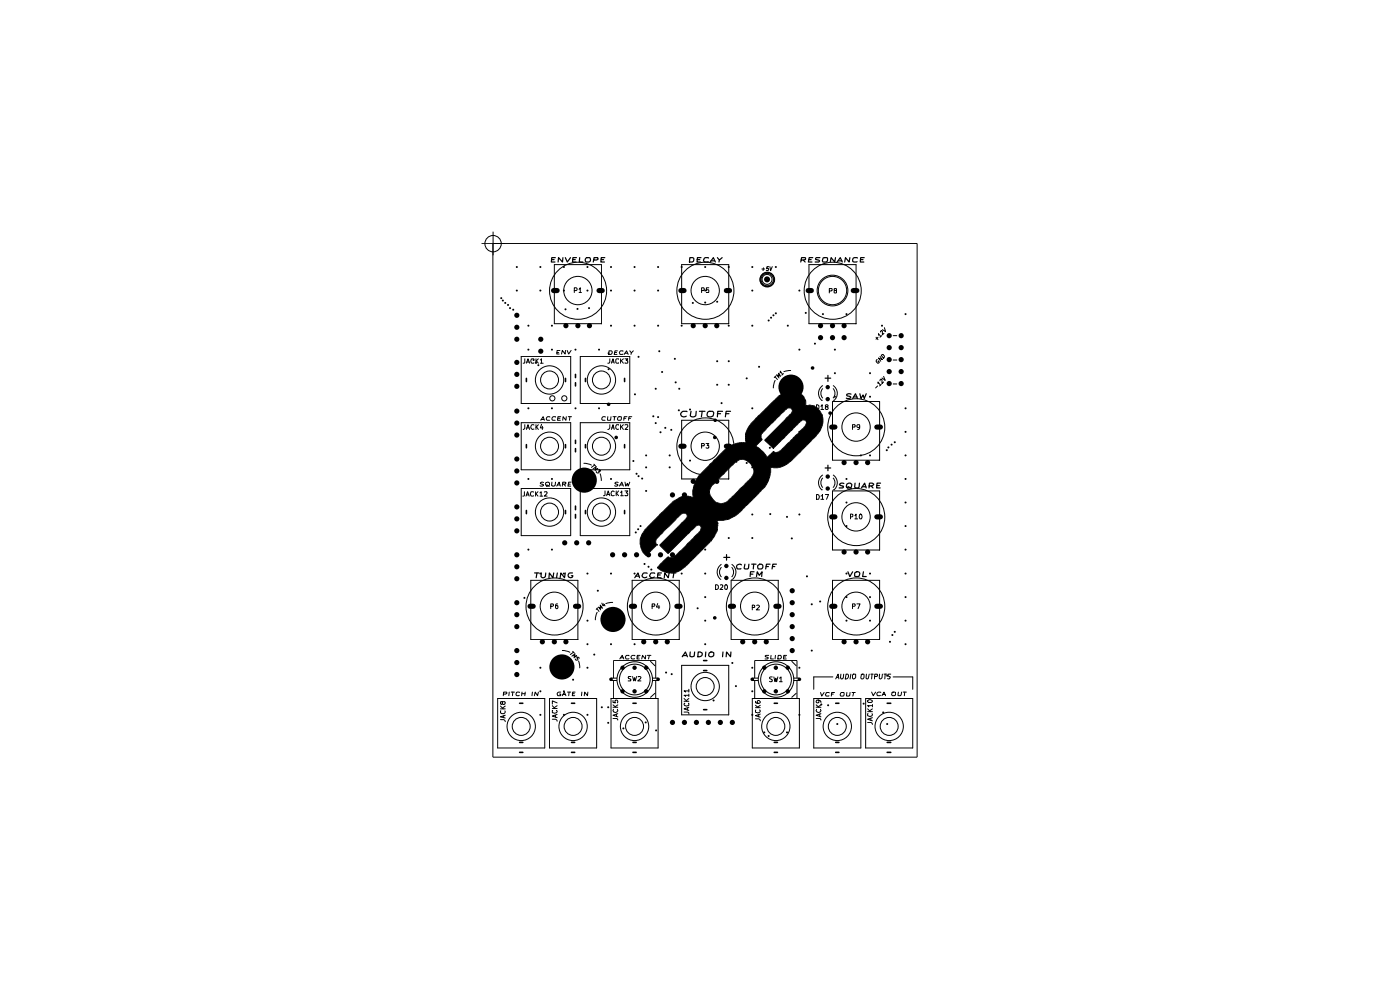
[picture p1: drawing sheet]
<svg xmlns="http://www.w3.org/2000/svg" width="297mm" height="210mm" viewBox="0 0 297 210" stroke-linecap="round" stroke-linejoin="round" font-family="sans-serif">
<g fill="none" stroke="#000" stroke-width=".21">
<path d="M102.1 51.7h5M104.6 49.1v111.5h90v-109h-90M117.6 56.1h10v12.6h-10zM144.6 56.1h10v12.6h-10zM161.6 57.1h.6M162 56.8l-.1 .6M163.1 56.6h-.4l-.1 .4 .4-.1 .1 .3-.2 .2-.3-.1M163.3 56.6l.2 .8 .3-.8M171.6 56.1h10v12.6h-10zM110.6 75.6h10.5v10h-10.5zM111.3 76.1v.9h-.3M111.7 77l.3-.9 .3 .9"/>
<path d="M111.8 76.8h.5M113.3 76.2h-.6l-.1 .3 .1 .5h.6M113.7 76.1v.9M113.8 76.5l.4 .5M114.2 76.1l-.5 .5M114.6 76.4l.3-.3v.9M114.6 77h.6M118.1 74.8h.4M118.8 74.3h-.6l-.1 .8h.5M120 74.3l-.1 .8-.6-.8-.2 .8M120.3 74.3l.3 .8 .6-.8M121.8 61.6h.5l.1-.4-.1-.2h-.5v1.1"/>
<path d="M122.8 61.4l.3-.4v1.1M122.8 62.1h.6M123.1 75.6h10.5v10h-10.5zM129.2 74.4h.5a.45 .45 0 0 1-.1 .8h-.5zM129.4 76.1v.7l-.2 .2h-.3M129.7 77l.3-.9 .3 .9M129.8 76.8h.4M130.4 74.8h.4M131 74.4h-.5l-.2 .8h.6M131.2 76.2l-.4-.1-.2 .2v.6l.2 .1h.4M131.7 76.1v.9M131.8 76.5l.4 .5"/>
<path d="M132.2 74.5l-.5-.1-.3 .4 .2 .4 .6-.1M132.2 76.1l-.5 .5M132.4 75.2l.5-.8 .4 .8M132.6 76.1h.6l-.4 .4h.4v.5h-.6M132.6 74.9h.6M133.6 74.4l.3 .4 .5-.4M133.9 74.8v.4M148.8 61.6l.5-.1 .1-.2-.1-.3h-.5v1.1M150.4 61h-.5v.5h.5l-.1 .6-.4-.1M164.4 79.9l.5 .6M164.6 79.8l-.3 .3M165.5 79.1v-.4l.5 .7"/>
<path d="M165.6 79.8l-.4-.6 .1 .6-.5-.3 .5 .7M166.2 79.2l-.3 .4M167.7 78.6l-1.4 .2M175.9 61.7l.6-.1v-.3l-.6-.1v.9M177.1 61.6l-.1-.1v-.2l.4-.1 .1 .3-.5 .2v.4h.5v-.4l-.2-.1M185.8 71.5l.5 .5M186.1 76.3l-.3 .3 .4 .4h.3l-.2-.5v.2M186.3 71.5l-.5 .5M186.3 71.1v-.3l.6 .6M186.7 75.6l.5 .7-.9-.4 .6 .7M186.8 70.4l.2-.3 .2 .2v.7l.3-.3M186.9 75.4l.5-.2a.52 .52 0 0 1 0 .8z"/>
<path d="M187 71.2l-.3 .3M187.4 79.8l.4 .9-.7-.5M187.6 69.5l.3 .9-.7-.5M189.5 71.2h.7M189.5 76.4h.7M110.6 89.7h10.5v9.9h-10.5zM111.3 90.1v.8l-.3 .2M111.7 91.1l.3-1 .3 1M111.8 90.8h.5M113.3 90.2a.5 .5 0 0 0-.6 .1 .5 .5 0 0 0 0 .6l.2 .2 .4-.1M113.7 90.1v1M113.8 90.5l.4 .6"/>
<path d="M114.2 90.1l-.5 .6M114.7 89.2l.5-.8 .3 .8M114.8 89h.6M114.9 90l-.3 .8h.6M115.1 90.4v.7M116.7 88.5l-.5-.1a.45 .45 0 0 0-.1 .8h.5M117.9 88.5l-.6-.1a.45 .45 0 0 0 0 .8h.5M118.4 88.7h.4M119 88.4h-.6l-.1 .8h.6M120.1 88.4v.8l-.6-.8-.1 .8M120.6 88.4h.6M120.9 88.4l-.1 .8"/>
<path d="M123.1 89.7h10.5v9.9h-10.5zM123.9 98.3l1.6 .4M125.8 99.5l.7-.5-.3 .6 .6-.2-.6 .4M126 98.5l.3 .3M126.2 98.6l-.7 .5M127.1 99.6l.3 .3h-.4l.1 .3-.4 .1-.2-.3M128.4 88.5l-.5-.1a.45 .45 0 0 0-.1 .8h.6M128.9 88.4v.8h.6l.1-.8M129.4 90.1v.7l-.5 .3M129.7 91.1l.3-1 .3 1M129.8 90.8h.4M130 88.4h.7"/>
<path d="M130.4 88.4l-.1 .8M131.1 88.5h.7l-.1 .7-.6-.1-.1-.2zM131.2 90.2l-.4-.1-.2 .2v.5l.4 .3 .2-.1M131.7 90.1v1M131.8 90.5l.4 .6M132.2 90.1l-.5 .6M132.3 88.7h.5M132.6 90.2h.6v.3l-.6 .6h.6M133 88.4h-.6l-.1 .8M133.3 88.7h.5M134 88.4h-.6l-.1 .8M144.6 89.2h10v12.4h-10z"/>
<path d="M148.8 94.6h.5l.1-.4-.1-.1h-.5v1M149.8 94.1h.6l-.4 .4 .4 .1v.4h-.6M154 95.2h.1M154 95.2l-5.7 5.6a5.9 5.9 0 0 0-1.2 4.8M154.9 94.7l-.9 .5M154.9 94.7h5.4M156.2 97.9h.1M156.2 97.9l-4.6 4.5a2.33 2.33 0 0 0-.9 2.8 2.8 2.8 0 0 0 2.5 1.6h.1a3.3 3.3 0 0 0 2.1-1.5l2.8-2.8a4 4 0 0 0 1.7-2.8l-.1-.3M158.2 93.7h.1M158.2 93.7l.1 .2M158.3 93.9h.1M158.3 93.9a5.3 5.3 0 0 0-3.4 .8"/>
<path d="M158.6 97.8h.1M158.6 97.8l.7 .7 .5 .9M158.6 97.8a1.94 1.94 0 0 0-2.4 .1M159.8 99.4h.1M160.3 94.7a5.5 5.5 0 0 1 2.4 2.3M161.5 93h.1M161.5 93l.2 .2-1.4 1.5M161.7 91.9h.1M162.7 97h.1M163.1 94.2h.1M163.1 94.2l.9 .9M163.5 99.1h.1"/>
<path d="M163.5 99.1a6.8 6.8 0 0 1-1.4 4.4l-5.2 5.2a5.9 5.9 0 0 1-4.8 1.6v.1M164 95.8h.1M164 95.1h.1M164.1 95.8h.1M164.1 95.1h.1M164.1 95.8l-1.4 1.2M164.4 80.7l-.3 1.6M166.8 86.8h.1M167.2 83h.1M167.2 83h1.5M167.2 83l-2.1 1.1-4.5 4.5a8.3 8.3 0 0 0-2.4 3.4v1.7M167.9 97.7h.1"/>
<path d="M167.9 87.6h.1M167.9 97.7a4.5 4.5 0 0 1-4.4 1.4M167.9 87.6l-5.7 5.8 .9 .8M167.9 87.6l.2-.6a.83 .83 0 0 0-1.2-.3l-5.4 5.3v1M168.1 82.9h.1M168.7 83h.1M168.7 83l.5 .1a2.49 2.49 0 0 1 1.4 1.2 2.34 2.34 0 0 1 .3 1.8M170 89.2h.1M170.5 89.1h.1M170.9 86h.1M170.9 86.1h.1M170.9 90.2h.1"/>
<path d="M170.9 86.1l.7-.2 1 .2M170.9 90.2l-.5 .6-4.8 4.8a1.04 1.04 0 0 1-1.5 .2M171 90h.1M171 89.4h.1M171 89.4l.1 .3-.2 .5M171 89.4a.93 .93 0 0 0-1.5 .3l-5.4 5.4M172.6 86.1h.1M172.6 86.1a3.8 3.8 0 0 1 1.8 2M173.2 85.8l.5 .3v.5l-.3 .3h-.2zM174.2 86.2l.2-.4v1.1M174.2 86.9h.5M174.3 84.9h.2"/>
<path d="M174.4 88.1h.1M174.4 88.1a4.9 4.9 0 0 1-2.1 5.1l-4.4 4.5M174.6 82.4a1.5 1.5 0 0 0 0 2.1M174.6 81.8a1.99 1.99 0 0 0-.2 3.2M175.3 86.3l-.2-.2 .2-.3 .4 .2-.1 .3h-.3l-.2 .2 .2 .4 .4-.2-.2-.4M176.6 85.2h10v12.4h-10zM176.7 84.9h.2M176.7 81.8a1.99 1.99 0 0 1 .2 3.2M176.7 82.4a1.5 1.5 0 0 1 0 2.1M180.8 90.6h.6v-.5h-.6v1M182.4 90.5l-.1 .2h-.4l-.1-.4 .1-.2 .5 .1v.6l-.5 .3M186.2 81.9l-.4 .4"/>
<path d="M186.3 81.4v-.4l.5 .7M186.7 80.8l.2-.4 .2 .1v.9l.3-.4M186.9 81.5l-.3 .4M189.5 81.4h.7M110.6 103.6h10.5v10h-10.5zM111.2 104.3v.9h-.3M111.6 105.2l.3-.9 .4 .9M111.7 105h.5M113.2 104.4l-.4-.1-.3 .4 .1 .5h.6M113.6 104.3v.9M113.7 104.7l.4 .5M114.1 104.3l-.5 .5"/>
<path d="M114.6 104.6l.2-.3v.9M114.6 105.2h.5M115.3 102.4l-.4-.1-.3 .1 .6 .4v.2h-.6M115.5 104.4l.5-.1 .1 .2-.6 .7h.6M115.8 102.4a.45 .45 0 0 1 .6 0 .45 .45 0 0 1 .1 .6l-.3 .1a.47 .47 0 0 1-.4-.2 .47 .47 0 0 1 0-.5zM116 102.9l.6 .2M117.1 102.3l-.1 .7 .3 .1 .5-.1 .1-.7M118.1 103.1l.5-.8 .3 .8M118.3 102.9h.5M119.4 102.7h.6l.1-.3-.7-.1-.1 .8M119.6 102.7l.4 .4M120.6 102.7h.4"/>
<path d="M121.2 102.3h-.6l-.1 .8h.6M123.1 103.6h10.5v10h-10.5zM127.3 100.5l.3 1.5M128.4 104.1v1l-.4 .1M128.7 105.2l.3-1.1 .4 1.1M128.8 104.9h.5M130.3 104.3l-.3-.2a.57 .57 0 0 0-.4 .5 .57 .57 0 0 0 .3 .6l.4-.1M130.7 104.1v1.1M130.8 104.6l.4 .6M131.1 102.4l-.4-.1-.2 .1v.2l.6 .2v.2h-.7M131.2 104.1l-.5 .6M131.4 103.1l.5-.8 .3 .8"/>
<path d="M131.6 102.9h.6M131.7 104.5l.2-.4v1.1M131.7 105.2h.5M132.6 102.3l.2 .8 .3-.6 .2 .6 .3-.8M132.6 104.1h.6l-.4 .5 .4 .1-.1 .5-.5-.1M139.3 115.5h.1M139.3 115.5l.1 .1M139.4 115.6h.1M139.8 109.4h.1M139.8 109.4l-2.6 2.5a3.9 3.9 0 0 0-.1 6l2.3-2.3M145.5 110h.1M145.5 110l-5.5 5.7 1.7 1.7 6-5.8a.63 .63 0 0 1 1 .2l.1 .3-.2 .5-4.1 4.2-1.2 1.1-.6 .4h-.7l-.3-.2-2.3 2.3"/>
<path d="M145.5 110a.63 .63 0 0 0 0-1.1h-.7l-.5 .3-5 5.1a1.05 1.05 0 0 0 0 1.2M147 104.3h.1M147 104.3h3.5M147.1 105.6h.1M147.1 105.5h.1M147.1 105.6a3.4 3.4 0 0 0-3.9 .6l-.4 .1-3 3.1M148.7 112.3h.1M150.9 114.7h.1M150.9 114.7l-5.4 5.4a4.1 4.1 0 0 1-6.1 .3M152.1 110.4h.1M152.1 110.4v.1a4.4 4.4 0 0 1-.9 3.7l-.3 .5M153.1 119.7a1.93 1.93 0 0 0-.1 3.2"/>
<path d="M155.2 119.7a1.89 1.89 0 0 1 0 3.2M173.2 104.9a.59 .59 0 0 1 .6 .4 .59 .59 0 0 1-.2 .6h-.4zM174.2 105.2l.3-.3v1M174.2 105.9h.5M174.3 103.9h.2M174.6 101.4a1.5 1.5 0 0 0 0 2M174.6 100.7a1.99 1.99 0 0 0-.2 3.3M175.1 104.9h.7l-.5 1M176.6 104.1h10v12.6h-10zM176.7 103.9h.2M176.7 100.7a1.99 1.99 0 0 1 .2 3.3M176.7 101.4a1.5 1.5 0 0 1 0 2"/>
<path d="M180.4 109.6h.4l.1-.1v-.4l-.5-.1v1.1M181.4 109.4l.2-.4v1.1M181.4 110.1h.5M182.4 109.1l.1-.1a.53 .53 0 0 1 .4 .6 .53 .53 0 0 1-.4 .5l-.2-.4zM112.6 123.1h10v12.5h-10zM116.8 128.6h.5l.1-.2-.1-.3h-.5v1M118.3 128.1h-.3l-.1 .3v.5l.3 .2 .2-.2v-.4l-.4-.1-.1 .2M119.3 138l1.6 .4M121.3 139.2l.7-.5-.3 .5 .6-.1-.6 .4M121.5 138.2l.3 .3M121.7 138.3l-.7 .6M122.9 139.6l-.3-.2-.3 .1 .3 .2v.3h-.2h-.2l-.2-.2"/>
<path d="M126.7 129.1l.4 .6M126.7 129.9l-.4 1.6M126.7 128.9l-.2 .4M127.7 127.9l.2 .6 .4-.3M127.8 129l-.5-.6 .2 .6-.5-.2 .4 .6M128 128.1l.4 .4M130 127.8l-1.5 .2M131.5 139.8l.5-.8 .3 .8M131.7 139.5h.5M133.4 139.1l-.5-.1-.2 .4 .1 .4 .6-.1M134.1 123.1h10v12.5h-10zM134.7 139.1l-.5-.1-.3 .4 .2 .4 .5-.1"/>
<path d="M135.1 139.4h.4M135.8 139h-.6l-.1 .8h.5M137 139l-.1 .8-.6-.8-.2 .8M137.3 139h.8M137.7 139l-.1 .8M138.3 128.6h.5l.1-.2v-.3h-.6v1M139.4 120.4h.1M139.5 120.5h.1M139.5 128l-.2 .8h.7M139.8 128.4v.7M151.8 124l.6 .3v.5l-.3 .2h-.3zM152.8 124.1h.5v.4l-.6 .5h.6"/>
<path d="M153.1 120.3a1.5 1.5 0 0 0 0 2.1M153.8 124.2l.2-.2a.55 .55 0 0 1 .4 .5 .55 .55 0 0 1-.4 .5l-.2-.1zM155.1 123.1h10v12.5h-10zM155.2 120.3a1.5 1.5 0 0 1 0 2.1M159.6 128.9h.4l.1-.5h-.5v1M160.5 128.4a.35 .35 0 0 1 .4 0 .35 .35 0 0 1 .2 .3l-.7 .7h.7M163.1 139h-.6l-.2 .2 .7 .3-.2 .3h-.5M163.6 139l-.1 .8h.6M164.5 139l-.1 .8M165.1 139l.6 .1 .1 .3-.2 .3-.6 .1zM166.3 139.4h.4M166.9 139h-.6l-.1 .8h.6"/>
<path d="M176.6 123.1h10v12.5h-10zM180.8 128.6h.5l.1-.2v-.3h-.6v1M181.8 128.1h.7l-.5 1M105.6 148.2h10v10.5h-10zM106.2 152.7h.6l.4 .4M106.2 150.4h1M106.2 149.8l.6 .6M106.3 150.8l-.1 .4 .2 .2h.5l.3-.4-.1-.2M106.6 149l.1-.2h.4l.1 .2-.1 .3-.3 .1-.3-.6-.3 .1v.4l.1 .1 .3-.2M106.8 147.2h.5l.2-.3-.7-.1v.8M106.8 151.8v.4M107.2 151.7l-1 .4 1 .2"/>
<path d="M107.2 149.8l-.6 .4M108 146.8l-.1 .8M108.5 146.8h.6M108.8 146.8l-.1 .8M110.2 146.9l-.5-.1-.2 .3 .1 .5 .5-.1M110.7 146.8v.8M110.7 147.1h.7M111.4 146.8l-.1 .8M112.9 146.8v.8M114.2 146.8l-.2 .8-.5-.8-.1 .8M116.6 148.2h10v10.5h-10zM117.2 152.6h.7l.3 .4"/>
<path d="M117.2 150.3h1M117.2 149.7l.5 .6M117.3 150.7l-.1 .4a.52 .52 0 0 0 .6 .2 .52 .52 0 0 0 .3-.6h-.1M117.9 151.7v.4M118.2 151.6l-1 .3 1 .3M118.2 149.1l-1-.4v.6M118.2 149.7l-.6 .4M119 146.8h-.5l-.3 .3 .2 .5h.5l.1-.4h-.3M119.3 147.6l.4-.8 .4 .8M119.4 147.3h.6M120.4 146.8h.7M120.7 146.8l-.1 .8"/>
<path d="M121.4 147.1h.4M122 146.8h-.5l-.1 .8h.5M122.7 140.2l.3 1.5M123.4 146.8v.8M124.7 146.8l-.1 .8-.6-.8-.1 .8M129.6 148.2h10v10.5h-10zM130 152.4h.9l.2 .3M130 148.6v.4l.6 .1-.1-.5 .4-.1 .2 .3-.1 .3M130 150h1.1M130 149.5l.6 .5M130.1 150.4a.47 .47 0 0 0 .5 .7 .47 .47 0 0 0 .4-.7M130.1 143.8v-3.7h9v3.7"/>
<path d="M130.1 144.4v3.8M130.8 151.5v.5M130.9 143.8h-1.3v.6h1.3M131.1 151.4l-1.1 .3 1.1 .4M131.1 149.5l-.6 .4M133.9 143.5h-.6v.4l.5 .1 .1 .3-.1 .1h-.5M134.2 143.5l.2 .9 .2-.6 .2 .6 .2-.9M135.4 143.6l.4-.1 .2 .3-.7 .6h.7M138 140.3l.9 .9M138.3 143.8h1.3v.6h-1.3M138.9 147.1l-.9 .8M139.1 144.4v3.8"/>
<path d="M144.6 141.1h10v10.5h-10zM145.1 151h.8l.2 .2v.3M145.1 148.8h1M145.1 148.2l.6 .6M145.3 149.2l-.2 .1a.61 .61 0 0 0 1 .3l-.1-.4M145.9 150.2v.4M146.1 150l-1 .4 1 .3M146.1 147.5h-1l.4 .2M146.1 146.6h-1l.4 .2M146.1 148.2l-.5 .4M146.1 146.2v.6M146.1 147.2v.5"/>
<path d="M159.6 148.2h10v10.5h-10zM160.1 143.8v-3.7h9v3.7M160.1 144.4v3.8M160.3 152.5h.6l.4 .4M160.3 148.8v.2l.2 .2h.6l.2-.4-.3-.2-.4 .2 .1 .4h.2M160.3 150.1h1M160.3 149.6l.6 .5M160.4 150.6l-.1 .4a.52 .52 0 0 0 .6 .2 .52 .52 0 0 0 .3-.6h-.1M160.9 143.8h-1.3v.6h1.3M160.9 151.6v.5M161.3 151.5l-1 .3 1 .3M161.3 149.6l-.6 .4"/>
<path d="M163.8 143.6h-.4l-.2 .2 .2 .2 .4 .2v.3h-.6M164.2 143.6l.2 1 .2-.8 .2 .8 .2-1M165.4 143.8l.3-.2v1M165.4 144.6h.5M168 140.3l.9 .9M168.3 143.8h1.3v.6h-1.3M168.9 147.1l-.9 .8M169.1 144.4v3.8M172.6 148.2h10v10.5h-10zM173.1 152.4h.9l.2 .3M173.1 150h1.1M173.1 149.5l.6 .5"/>
<path d="M173.2 150.4a.47 .47 0 0 0 .4 .7 .47 .47 0 0 0 .5-.7M173.6 148.5l.1 .1v.4l-.4 .1-.2-.2 .2-.4 .8 .2 .1 .3M173.9 151.5v.5M174.1 146.9l.2 .8 .5-.8M174.2 151.4l-1.1 .3 1.1 .4M174.2 149.5l-.6 .4M175.9 147l-.5-.1-.3 .4 .2 .4 .5-.1M176.4 147.2h.4M176.7 143.6h-4.1v2.6M177 146.9h-.6v.8M177.3 144l.5-1 .2 1M177.5 143.7h.4"/>
<path d="M178.4 143l-.1 .8 .2 .2 .4-.2 .1-.8M178.5 146.9l.6 .1-.2 .7-.6-.1-.1-.2zM179.5 143l.4 .1a.6 .6 0 0 1 0 .6 .6 .6 0 0 1-.6 .3zM179.7 146.9v.8l.6-.1v-.7M180.5 143l-.2 1M180.8 146.9h.6M180.9 143.1h.6v.6l-.3 .3-.4-.2zM181.1 146.9l-.2 .8M182.7 143.1h.6v.6l-.3 .3-.4-.2zM183.6 148.2h10v10.5h-10zM183.8 143l-.1 .8 .2 .2 .3-.2 .2-.8M184.1 153.2h.6l.4 .5"/>
<path d="M184.1 148.6l.6-.2 .4 .4-.3 .2h-.6zM184.1 151h1M184.1 150.4l.6 .6M184.1 151.4v.4a.52 .52 0 0 0 .6 .2 .52 .52 0 0 0 .3-.6M184.7 143h.5M184.7 152.4v.4M184.9 146.8l.3 .8 .6-.8M185 143l-.1 1M185.1 152.2l-1 .4 1 .3M185.1 149.7h-1l.2 .2M185.1 150.4l-.6 .4M185.1 149.4v.5"/>
<path d="M185.6 143.5l.5-.1v-.4h-.5l-.1 1M186.6 143l-.1 .8 .2 .2 .4-.2 .1-.8M186.9 146.9l-.6-.1-.3 .3 .2 .5 .6-.1M187.1 147.6l.4-.8 .4 .8M187.2 147.3h.6M187.5 143h.6M187.8 143l-.1 1M189 143l-.6 .1v.3l.4 .1 .1 .2-.3 .3-.3-.1M189.2 146.9h.8l-.1 .6-.6 .1-.2-.3zM189.5 143.6h4.1v2.6M190.6 146.8v.8h.4l.2-.2 .1-.6M191.6 146.8h.7"/>
<path d="M191.9 146.8v.8"/>
<circle cx="104.6" cy="51.7" r="1.74"/>
<circle cx="162.7" cy="59.3" r="1.06"/>
<circle cx="162.8" cy="59.3" r="1.57"/>
<circle cx="162.8" cy="59.3" r="1.48"/>
<circle cx="162.8" cy="59.3" r="1.31"/>
<circle cx="122.6" cy="61.6" r="3"/>
<circle cx="122.6" cy="61.7" r="6.1"/>
<circle cx="149.6" cy="61.6" r="3"/>
<circle cx="149.6" cy="61.7" r="6.1"/>
<circle cx="176.6" cy="61.6" r="3.3"/>
<circle cx="176.6" cy="61.6" r="3"/>
<circle cx="176.7" cy="61.7" r="6.1"/>
<circle cx="116.6" cy="80.6" r="3"/>
<circle cx="116.6" cy="94.7" r="3"/>
<circle cx="116.6" cy="94.7" r="1.91"/>
<circle cx="116.6" cy="80.6" r="1.91"/>
<circle cx="117.2" cy="84.5" r=".55"/>
<circle cx="119.7" cy="84.5" r=".55"/>
<circle cx="127.6" cy="80.6" r="3"/>
<circle cx="127.6" cy="94.7" r="3"/>
<circle cx="127.6" cy="94.7" r="1.91"/>
<circle cx="127.6" cy="80.6" r="1.91"/>
<circle cx="149.6" cy="94.7" r="3"/>
<circle cx="149.6" cy="94.7" r="6.1"/>
<circle cx="181.6" cy="90.6" r="3"/>
<circle cx="181.6" cy="90.6" r="6.1"/>
<circle cx="116.6" cy="108.6" r="3"/>
<circle cx="116.6" cy="108.6" r="1.91"/>
<circle cx="127.6" cy="108.6" r="3"/>
<circle cx="127.6" cy="108.6" r="1.91"/>
<circle cx="181.6" cy="109.6" r="3"/>
<circle cx="181.6" cy="109.7" r="6.1"/>
<circle cx="117.6" cy="128.6" r="3"/>
<circle cx="117.6" cy="128.6" r="6.1"/>
<circle cx="139.1" cy="128.6" r="3"/>
<circle cx="139.1" cy="128.6" r="6.1"/>
<circle cx="160.1" cy="128.6" r="3"/>
<circle cx="160.1" cy="128.6" r="6.1"/>
<circle cx="181.6" cy="128.6" r="3"/>
<circle cx="181.6" cy="128.6" r="6.1"/>
<circle cx="110.6" cy="154.1" r="3"/>
<circle cx="110.6" cy="154.1" r="1.91"/>
<circle cx="121.6" cy="154.1" r="3"/>
<circle cx="121.6" cy="154.1" r="1.91"/>
<circle cx="134.6" cy="154.1" r="3"/>
<circle cx="134.6" cy="154.1" r="1.91"/>
<circle cx="134.7" cy="144.1" r="3.8"/>
<circle cx="134.7" cy="144.1" r="3.3"/>
<circle cx="149.6" cy="145.6" r="3"/>
<circle cx="149.6" cy="145.6" r="1.91"/>
<circle cx="164.6" cy="154.1" r="3"/>
<circle cx="164.6" cy="154.1" r="1.91"/>
<circle cx="164.6" cy="144.1" r="3.8"/>
<circle cx="164.6" cy="144.1" r="3.3"/>
<circle cx="177.6" cy="154.1" r="3"/>
<circle cx="177.6" cy="154.1" r="1.91"/>
<circle cx="188.6" cy="154.1" r="3"/>
<circle cx="188.6" cy="154.1" r="1.91"/>
</g>
<g fill="none" stroke="#000" stroke-width=".25">
<path d="M117 55.1h.6M117.8 54.6h-.8v1h.7M119.4 54.6l-.1 1-.8-1-.1 1M119.9 54.6l.5 1 .6-1M121.5 55.1h.5M122.3 54.6h-.8v1h.7M123 54.6l-.1 1h.8M124.3 54.7l.8-.1a.57 .57 0 0 1-.2 1l-.7-.1v-.5zM125.9 55.2l.9-.1 .1-.3-.1-.2h-.8l-.1 1M127.5 55.1h.6M128.3 54.6h-.8v1h.7M146.3 54.6h.6l.3 .2-.2 .7-.7 .1z"/>
<path d="M147.9 55.1h.6M148.7 54.6h-.7l-.1 1h.7M150.3 54.7l-.7-.1-.4 .6 .3 .4 .7-.1M150.7 55.6l.6-1 .5 1M150.8 55.3h.8M152.2 54.6l.4 .6 .6-.6M152.6 55.2l-.1 .4M170 55.2l.8-.1 .1-.4-.9-.1-.1 1M170.4 55.2l.4 .4M171.6 55.1h.5M172.4 54.6h-.7l-.2 1h.8M173.9 54.6h-.7l-.2 .4 .7 .2 .2 .2-.2 .2h-.8"/>
<path d="M174.6 54.7h1v.6l-.3 .3h-.7l-.1-.3zM177.2 54.6l-.1 1-.8-1-.2 1M177.6 55.6l.7-1 .4 1M177.8 55.3h.8M180.3 54.6l-.2 1-.7-1-.2 1M181.9 54.7l-.7-.1-.3 .5v.3l.2 .2 .7-.1M182.6 55.1h.5M183.3 54.6h-.7l-.1 1h.8M175.6 79.6v1.3M145.8 87.3l-.9-.1-.3 .2a.63 .63 0 0 0 0 1 .63 .63 0 0 0 1-.1M146.6 87.2l-.2 1a.78 .78 0 0 0 1.2 0l.1-1M148.4 87.2h1.2"/>
<path d="M149 87.2l-.2 1.2M150.2 87.4a1.05 1.05 0 0 1 1.1 0 .74 .74 0 0 1-.4 1 .74 .74 0 0 1-.9-.4zM152.2 87.8h.7M153.3 87.2h-1l-.1 1.2M154 87.8h.6M155 87.2h-1l-.1 1.2M175 99.3h1.2M175 80.2h1.2M175.6 98.7v1.2M180.5 83.6h-.8v.3l.7 .2 .1 .3-.4 .1h-.6M180.9 84.5l.6-1 .4 1M181.1 84.2h.7"/>
<path d="M182.4 83.5l.3 1 .4-.7 .2 .7 .5-1M153.5 118.2h1.3M154.1 117.6v1.2M157.3 119.8a.57 .57 0 0 0-.9 0 .57 .57 0 0 0 .1 .9l.7-.1M158 119.7l-.1 .8 .1 .2h.6l.2-.2 .1-.8M159.5 119.7h.9M159.9 119.7l-.1 1M163.4 119.7h-.8l-.2 1M164.7 119.7h-.7l-.2 1M179 102.6h-.7l-.2 .2 .8 .3v.2l-.1 .2h-.8M179.7 102.7l.3-.2 .6 .2-.1 .7h-.9l-.1-.2zM179.9 103.2l.7 .4"/>
<path d="M181.4 102.5l-.1 .8 .2 .2h.6l.1-.2 .1-.8M182.7 103.5l.7-1 .4 1M182.9 103.2h.8M184.4 103.1h.6l.4-.4-.4-.2h-.6v1M184.8 103.1l.4 .4M186 103h.6M186.8 102.5h-.7l-.1 1h.7M113.4 121.5h.9M113.9 121.5l-.2 1.1M114.8 121.5v.8l.2 .3h.4l.3-.3 .1-.8M117.5 121.5l-.2 1.1-.8-1.1v1.1M118.2 121.5l-.1 1.1"/>
<path d="M119.9 121.5l-.1 1.1-.8-1.1-.2 1.1M121.5 121.5h-.6l-.4 .5a.52 .52 0 0 0 .4 .5 .52 .52 0 0 0 .6-.4h-.3M134.7 122.6l.6-1.1 .4 1.1M134.8 122.2h.8M137.3 121.6h-.9l-.2 .5 .1 .2a.62 .62 0 0 0 .9 .1M138.9 121.6h-.9l-.2 .5 .1 .2a.62 .62 0 0 0 .9 .1M139.5 122h.6M140.3 121.5h-.7l-.1 1.1h.7M141.9 121.5l-.1 1.1-.8-1.1-.1 1.1M142.4 121.5h1M143 121.5l-.2 1.1M144.7 139.3l.7-1 .4 1"/>
<path d="M144.9 139.1h.8M146.4 138.3l-.1 .8 .3 .2 .7-.2 .1-.8M148.1 138.3h.4l.5 .3-.2 .5-.8 .2zM149.7 138.3l-.1 1M150.5 138.5l.3-.2 .6 .2v.5a.63 .63 0 0 1-1 .1zM153.4 138.3l-.1 1M155.1 138.3l-.1 1-.9-1-.1 1M159.2 121.8h.5M160 121.3h-.8l-.1 1M160.5 122.3l.2-1 .4 .7 .6-.7-.1 1M160.7 120l.5-.3h.3l.3 .3v.4l-.3 .3h-.6zM162.5 120.2h.5"/>
<path d="M163.9 120.2h.5M179.9 121.3l.4 1 .6-1M181.4 121.5l.3-.2 .5 .1 .2 .2-.2 .6h-.9zM183.2 121.3l-.2 1h.8"/>
</g>
<g fill="#000">
<path d="M109.5 56.5l.4 .1-.2 .2-.3-.2zM114.5 56.5l.3 .1-.1 .2-.3-.2zM119.5 56.5l.3 .1-.1 .2-.3-.2zM124.5 56.5l.3 .1-.1 .2-.3-.2zM129.5 56.5l.3 .1-.1 .2-.3-.2zM134.5 56.5l.3 .1-.1 .2-.3-.2zM139.5 56.5l.3 .1-.1 .2-.3-.2zM144.5 56.5l.3 .1-.1 .2-.3-.2zM149.5 56.5l.3 .1-.1 .2-.3-.2zM154.5 56.5l.3 .1-.1 .2-.3-.2zM159.5 56.5l.3 .1-.1 .2-.3-.2zM164.5 56.5l.3 .1-.1 .2-.3-.2z"/>
<path d="M106.2 63.1l.3 .1-.1 .2-.3-.2zM106.6 63.6l.3 .2-.1 .1-.3-.1zM107.1 64.1l.3 .2-.1 .1-.3-.1zM107.7 64.5l.3 .2-.1 .2-.3-.2zM108.1 65.2l.3 .2-.1 .1-.3-.1zM108.8 65.5l.3 .2-.1 .2-.3-.2zM109.5 61.4l.4 .2-.2 .2-.3-.2zM112 68.9l.3 .2-.1 .2-.3-.2zM112 74l.3 .2-.1 .2-.3-.2zM113.1 76.2l.3 .2-.1 .2-.3-.2zM113.6 76.8l.3 .2-.1 .1-.3-.1zM114.1 77.3l.3 .2-.1 .2-.3-.2z"/>
<path d="M114.5 61.4l.3 .2-.1 .2-.3-.2zM117 74l.3 .2-.1 .2-.3-.2zM117 68.9l.3 .2-.1 .2-.3-.2zM119.5 61.4l.3 .2-.1 .2-.3-.2zM119.9 65.4l.3 .2-.1 .2-.3-.2zM122 74l.3 .2-.1 .2-.3-.2zM122.4 65.3l.3 .2-.1 .2-.3-.2zM124.5 61.4l.3 .2-.1 .2-.3-.2zM124.9 65.2l.3 .2-.1 .1-.3-.1zM127 74l.3 .2-.1 .2-.3-.2zM129 74.7l.3 .2-.1 .2-.3-.2zM129 78.1l.3 .2-.1 .2-.3-.2z"/>
<path d="M129.5 61.4l.3 .2-.1 .2-.3-.2zM129.5 68.9l.3 .2-.1 .2-.3-.2zM134.5 61.4l.3 .2-.1 .2-.3-.2zM134.5 68.9l.3 .2-.1 .2-.3-.2zM135.4 75.5l.3 .2-.1 .2-.3-.2zM139.5 61.4l.3 .2-.1 .2-.3-.2zM139.5 68.9l.3 .2-.1 .2-.3-.2zM139.8 74.3l.3 .2-.1 .2-.3-.2zM140.4 78.7l.3 .2-.1 .2-.4-.2zM143.1 75.9l.3 .2-.1 .2-.3-.2zM144.5 68.9l.3 .2-.1 .2-.3-.2zM146.9 64.1l.3 .2-.1 .1-.3-.1z"/>
<path d="M149.5 61.4l.3 .2-.1 .2-.3-.2zM149.5 64l.3 .2-.1 .2-.3-.2zM152 63.8l.4 .2-.2 .2-.3-.2zM152 76.4l.4 .2-.2 .2-.3-.2zM154.5 76.4l.3 .2-.1 .2-.3-.2zM154.5 68.9l.3 .2-.1 .2-.3-.2zM159.5 61.4l.3 .2-.1 .2-.3-.2zM159.5 68.9l.3 .2-.1 .2-.3-.2zM160.9 77.6l.3 .2-.1 .2-.3-.2zM163 67.8l.3 .2-.1 .2-.3-.2zM163.5 67.2l.3 .2-.1 .2-.3-.2zM164 66.7l.3 .2-.1 .2-.3-.2z"/>
<path d="M164.5 66.3l.3 .2-.1 .1-.3-.1zM167 68.9l.3 .2-.1 .2-.3-.2zM169.5 61.4l.3 .2-.1 .2-.3-.2zM169.5 74l.3 .2-.1 .2-.3-.2zM170.8 66.2l.4 .2-.2 .2-.3-.2zM172.8 72.7l.3 .2-.1 .2-.3-.2zM174.5 66.4l.3 .2-.1 .2-.3-.2zM177 74l.3 .2-.1 .2-.3-.2zM177 79l.3 .2-.1 .1-.3-.1zM179.5 66.4l.3 .2-.1 .2-.3-.2zM184.5 79l.3 .2-.1 .1-.3-.1zM187 68.9l.3 .2-.1 .2-.3-.2z"/>
<path d="M192 66.4l.3 .2-.1 .2-.3-.2zM112 86.4l.3 .2-.1 .2-.3-.2zM117 86.4l.3 .2-.1 .2-.3-.2zM122 86.4l.3 .2-.1 .2-.3-.2zM127 86.4l.3 .2-.1 .2-.3-.2zM134.3 97.6l.3 .2-.1 .2-.3-.2zM134.6 83.5l.3 .1-.1 .2-.3-.2zM137 96.4l.3 .2-.1 .2-.3-.2zM137 99l.3 .1-.1 .2-.3-.2zM138.5 88.1l.3 .2-.1 .2-.3-.2zM139 82.3l.3 .2-.1 .2-.3-.2zM139 89.6l.3 .1-.1 .2-.3-.2z"/>
<path d="M139.5 88.3l.3 .2-.1 .2-.3-.2zM140 91.5l.3 .2-.1 .2-.3-.2zM141 90.6l.3 .2-.1 .1-.3-.1zM142 99l.3 .1-.1 .2-.3-.2zM142 96.4l.3 .2-.1 .2-.3-.2zM142.3 91l.3 .2-.1 .2-.3-.2zM143.2 80.9l.3 .2-.1 .2-.3-.2zM143.9 86.8l.3 .2-.1 .2-.3-.2zM144 82.3l.3 .2-.1 .2-.3-.2zM146.3 86.7l.3 .2-.1 .2-.3-.2zM146.3 97.5l.3 .2-.1 .2-.3-.2zM152 81.4l.4 .2-.2 .2-.3-.2z"/>
<path d="M153 85.3l.3 .2-.1 .2-.3-.2zM154.5 81.4l.3 .2-.1 .2-.3-.2zM156.1 97.8l.3 .2-.1 .1-.3-.1zM157.3 96.2l.3 .2-.1 .2-.3-.2zM157.9 96.8l.3 .2-.1 .2-.3-.2zM158.3 80.1l.3 .2-.1 .1-.3-.1zM158.3 95.7l.3 .1-.1 .2-.3-.2zM158.3 98l.3 .2-.1 .2-.3-.2zM159.5 86.4l.3 .2-.1 .2-.3-.2zM159.5 91.4l.3 .2-.1 .2-.3-.2zM159.5 99l.3 .1-.1 .2-.3-.2zM163.2 94.8l.3 .2-.1 .2-.3-.2z"/>
<path d="M163.8 94.2l.3 .2-.1 .2-.3-.2zM164.4 93.5l.3 .2-.1 .2-.3-.2zM164.8 92.9l.3 .1-.1 .2-.3-.2zM166.9 95.7l.3 .1-.1 .2-.4-.2zM150.6 98.5l3.3-3.3 1-.5h5.4a5.5 5.5 0 0 1 2.4 2.3l1.4-1.2h.1a1.07 1.07 0 0 0 1.4-.2l4.8-4.8 .5-.7a.6 .6 0 0 0-.2-1 1.74 1.74 0 0 0-1.5 1l-5.2 5-1.8-1.7 4.8-4.9a2.19 2.19 0 0 0 1.1-1.5 .84 .84 0 0 0-1.2-.3l-5.4 5.3v.9l.2 .3-1.4 1.5h-5.4l.6-.4a5.1 5.1 0 0 1 2.8-.4 3.6 3.6 0 0 1 1-3.9l1.1-1.3 4.7-4.6a5.2 5.2 0 0 1 3.4-1.2l1 .4a1.83 1.83 0 0 1 1.2 1.3l.2 .5v1l.3-.1a2.93 2.93 0 0 1 3.4 2.8 6.1 6.1 0 0 1-2.5 4.7l-4.2 4.2a5 5 0 0 1-4.5 1.4 5.4 5.4 0 0 1-1.4 4.4l-5.1 5.2a5.9 5.9 0 0 1-4.8 1.6v.4a3.7 3.7 0 0 1-.9 3.5l-.3 .5-5.5 5.5a4.2 4.2 0 0 1-6 .2l2.3-2.3 .3 .2h.7l.6-.4 5.3-5.3a.85 .85 0 0 0-.2-1.2l-.2-.1-.5 .2-6 5.9-1.7-1.7 5.7-5.9a.65 .65 0 0 0-.2-.9h-.7l-.5 .3-5.1 5.3a.9 .9 0 0 0 .2 1.1l-2.3 2.3-.5-.6a4 4 0 0 1 .6-5.4l2.9-2.9 3.1-2.8a3.4 3.4 0 0 1 3.9-.6l-.1-1.3h3.5a2.67 2.67 0 0 0 2.3 2.5h.5a3.3 3.3 0 0 0 2.1-1.5l3.4-3.4a2.38 2.38 0 0 0 .3-3.7 2.18 2.18 0 0 0-3.6 .3l-3.9 3.9a2.14 2.14 0 0 0-1.1 1.9h-3.5v-.4l.5-1.6 .8-1.5zM169.5 86.4l.3 .2-.1 .2-.3-.2zM169.5 91.4l.3 .2-.1 .2-.3-.2zM177 84l.3 .2-.1 .1-.3-.1zM182.5 96.4l.3 .2-.1 .2-.3-.2zM184.5 84l.3 .2-.1 .1-.3-.1zM184.5 96.4l.3 .2-.1 .2-.3-.2zM188 95.3l.3 .2-.1 .2-.3-.2z"/>
<path d="M188.4 94.7l.3 .2-.1 .2-.3-.2zM189 94.1l.4 .2-.2 .2-.3-.2zM189.7 93.6l.3 .2-.1 .2-.3-.2zM192 96.4l.3 .2-.1 .2-.3-.2zM192 91.4l.3 .2-.1 .2-.3-.2zM192 86.4l.3 .2-.1 .2-.3-.2zM112 116.4l.3 .2-.1 .2-.3-.2zM112 101.4l.3 .2-.1 .2-.3-.2zM117 116.4l.3 .2-.1 .2-.3-.2zM117 101.4l.3 .2-.1 .2-.3-.2zM129.5 101.4l.3 .2-.1 .2-.3-.2zM134.8 112.8l.3 .1-.1 .2-.3-.2z"/>
<path d="M134.9 100.3l.4 .2-.2 .2-.3-.2zM135.3 112.1l.3 .2-.1 .2-.3-.2zM135.4 100.8l.3 .2-.1 .2-.3-.2zM135.8 111.4l.3 .2-.1 .2-.3-.2zM136.1 101.3l.3 .2-.1 .2-.3-.2zM136.6 119.4l.3 .2-.1 .2-.3-.2zM137 103.9l.3 .2-.1 .2-.3-.2zM149.5 108.9l.3 .2-.1 .2-.3-.2zM149.5 116.4l.3 .2-.1 .2-.3-.2zM152.1 110.8l.3 .2-.1 .2-.3-.2zM154.5 113.9l.3 .2-.1 .2-.3-.2zM156 107.7l.3 .2-.1 .2-.3-.2z"/>
<path d="M156.7 106.6l.3 .2-.1 .1-.3-.1zM157.4 107.3l.3 .1-.1 .2-.3-.2zM158.3 105.8l.3 .2-.1 .2-.3-.2zM159.5 113.9l.3 .2-.1 .2-.3-.2zM159.5 108.9l.3 .2-.1 .2-.3-.2zM159.5 103.9l.3 .2-.1 .2-.3-.2zM163.3 108.9l.3 .1-.1 .2-.3-.2zM166.9 109.5l.3 .1-.1 .2-.4-.2zM167.9 114l.3 .2-.1 .2-.3-.2zM169.5 108.9l.3 .2-.1 .2-.3-.2zM179.5 106.4l.3 .2-.1 .2-.3-.2zM179.5 111.4l.3 .2-.1 .2-.3-.2z"/>
<path d="M179.5 101.4l.3 .2-.1 .2-.3-.2zM192 106.4l.3 .2-.1 .2-.3-.2zM192 111.4l.3 .2-.1 .2-.3-.2zM192 116.4l.3 .2-.1 .2-.3-.2zM192 101.4l.3 .2-.1 .2-.3-.2zM111.1 126.6l.4 .2-.1 .2-.4-.2zM114.5 121.5l.3 .2-.1 .2-.3-.2zM119.5 121.5l.3 .2-.1 .2-.3-.2zM124.5 121.5l.3 .2-.1 .2-.3-.2zM124.5 131.5l.3 .2-.1 .1-.3-.1zM124.5 136.5l.3 .1-.1 .2-.3-.2zM126 138.7l.3 .2-.1 .1-.3-.1z"/>
<path d="M126.7 125.1l.3 .2-.1 .2-.3-.2zM129.5 121.5l.3 .2-.1 .2-.3-.2zM129.5 136.5l.3 .1-.1 .2-.3-.2zM134.5 121.5l.3 .2-.1 .2-.3-.2zM134.5 136.5l.3 .1-.1 .2-.3-.2zM137.5 120l.3 .2-.1 .2-.3-.2zM138.1 120.6l.3 .2-.1 .2-.3-.2zM144.5 121.5l.3 .2-.1 .2-.3-.2zM147.9 128.8l.3 .2-.1 .2-.3-.2zM149.5 131.5l.3 .2-.1 .1-.3-.1zM149.5 136.5l.3 .1-.1 .2-.3-.2zM149.5 126.5l.3 .2-.1 .1-.3-.1z"/>
<path d="M149.5 121.5l.3 .2-.1 .2-.3-.2zM171.1 122.1l.3 .2-.1 .1-.3-.1zM172.1 137.8l.3 .2-.1 .2-.3-.2zM172.1 128l.3 .2-.1 .2-.3-.2zM173.9 127.4l.3 .2-.1 .2-.3-.2zM179.5 121.5l.3 .2-.1 .2-.3-.2zM179.5 131.5l.3 .2-.1 .1-.3-.1zM179.5 126.5l.3 .2-.1 .1-.3-.1zM184.5 121.5l.3 .2-.1 .2-.3-.2zM184.5 131.5l.3 .2-.1 .1-.3-.1zM184.5 126.5l.3 .2-.1 .1-.3-.1zM188.7 136l.3 .1-.1 .2-.3-.2z"/>
<path d="M189.2 134.5l.3 .2-.1 .2-.3-.2zM189.7 133.8l.3 .2-.1 .2-.3-.2zM192 121.5l.3 .2-.1 .2-.3-.2zM192 126.5l.3 .2-.1 .1-.3-.1zM192 131.5l.3 .2-.1 .1-.3-.1zM192 136.5l.3 .1-.1 .2-.3-.2zM114.5 141.5l.3 .1-.1 .2-.3-.2zM114.5 151.4l.3 .2-.1 .2-.3-.2zM114.5 146.5l.3 .1-.1 .2-.3-.2zM119.5 146.5l.3 .1-.1 .2-.3-.2zM119.5 151.4l.3 .2-.1 .2-.3-.2zM121.5 144l.3 .2-.1 .2-.3-.2z"/>
<path d="M124.5 141.5l.3 .1-.1 .2-.3-.2zM124.5 151.4l.3 .2-.1 .2-.3-.2zM127.6 149.8l.3 .2-.1 .2-.3-.2zM128.9 149.8l.3 .2-.1 .2-.3-.2zM128.9 153.1l.3 .2-.1 .2-.3-.2zM132.1 154.3l.4 .2-.2 .2-.3-.2zM136.9 153.1l.3 .1-.1 .2-.3-.2zM139.1 154.7l.3 .2-.1 .2-.3-.2zM141.2 142.5l.3 .2-.1 .1-.3-.1zM142.4 142.8l.3 .2-.1 .2-.3-.2zM151.3 148.4l.3 .2-.1 .2-.3-.2zM155.3 140.4l.3 .2-.1 .2-.4-.2z"/>
<path d="M156 145.4l.3 .1-.1 .2-.3-.2zM159.5 141.5l.3 .1-.1 .2-.3-.2zM159.5 151.4l.3 .2-.1 .2-.3-.2zM159.5 146.5l.3 .1-.1 .2-.3-.2zM162 155.2l.3 .2-.1 .1-.3-.1zM163 155.9l.3 .2-.1 .2-.3-.2zM166.9 155.2l.3 .2-.1 .1-.4-.1zM169.5 141.5l.3 .1-.1 .2-.3-.2zM169.5 151.4l.3 .2-.1 .2-.3-.2zM174.1 149.2l.4 .2-.2 .2-.3-.2zM175.6 149.4l.3 .2-.1 .2-.3-.2zM177.5 153.4l.3 .2-.1 .2-.3-.2z"/>
<path d="M183.1 149.1l.3 .2-.1 .2-.3-.2zM187.3 150.9l.3 .2-.1 .2-.3-.2zM188.1 153.4l.3 .2-.1 .2-.3-.2zM188.1 143.1l.3 .2-.1 .2-.3-.2z"/>
<circle cx="162.7" cy="59.3" r=".64"/>
<circle cx="109.6" cy="69.4" r=".55"/>
<circle cx="109.6" cy="76.9" r=".55"/>
<circle cx="109.6" cy="79.4" r=".55"/>
<circle cx="109.6" cy="72" r=".55"/>
<circle cx="109.6" cy="66.9" r=".55"/>
<circle cx="114.7" cy="74.5" r=".55"/>
<circle cx="114.7" cy="72" r=".55"/>
<circle cx="120.1" cy="69.1" r=".55"/>
<circle cx="122.6" cy="69.1" r=".55"/>
<circle cx="125" cy="69.1" r=".55"/>
<circle cx="147.1" cy="69.1" r=".55"/>
<circle cx="149.6" cy="69.1" r=".55"/>
<circle cx="152.1" cy="69.1" r=".55"/>
<circle cx="172.4" cy="78.1" r=".38"/>
<circle cx="174.1" cy="69.1" r=".55"/>
<circle cx="174.1" cy="71.6" r=".55"/>
<circle cx="176.6" cy="69.1" r=".55"/>
<circle cx="176.6" cy="71.6" r=".55"/>
<circle cx="179.1" cy="69.1" r=".55"/>
<circle cx="179.1" cy="71.6" r=".55"/>
<circle cx="188.6" cy="76.3" r=".55"/>
<circle cx="188.6" cy="78.8" r=".55"/>
<circle cx="188.6" cy="73.7" r=".55"/>
<circle cx="188.6" cy="71.2" r=".55"/>
<circle cx="191.2" cy="76.3" r=".55"/>
<circle cx="191.2" cy="73.7" r=".55"/>
<circle cx="191.2" cy="78.8" r=".55"/>
<circle cx="191.2" cy="71.2" r=".55"/>
<circle cx="109.6" cy="89.7" r=".55"/>
<circle cx="109.6" cy="87.2" r=".55"/>
<circle cx="109.6" cy="99.9" r=".55"/>
<circle cx="109.6" cy="97.4" r=".55"/>
<circle cx="109.6" cy="92.3" r=".55"/>
<circle cx="109.6" cy="82" r=".55"/>
<circle cx="129.1" cy="85.8" r=".38"/>
<circle cx="130.7" cy="92.8" r=".38"/>
<circle cx="151.6" cy="92.8" r=".38"/>
<circle cx="151.7" cy="89.1" r=".38"/>
<circle cx="160.7" cy="89.1" r=".38"/>
<circle cx="167.8" cy="82.1" r="2.67"/>
<circle cx="175.6" cy="84.7" r=".47"/>
<circle cx="175.6" cy="82.1" r=".47"/>
<circle cx="176.1" cy="87.6" r=".38"/>
<circle cx="179.1" cy="98.1" r=".55"/>
<circle cx="181.6" cy="98.1" r=".55"/>
<circle cx="184.1" cy="98.1" r=".55"/>
<circle cx="188.6" cy="81.4" r=".55"/>
<circle cx="191.2" cy="81.4" r=".55"/>
<circle cx="109.6" cy="107.5" r=".55"/>
<circle cx="109.6" cy="102.4" r=".55"/>
<circle cx="109.6" cy="112.6" r=".55"/>
<circle cx="109.6" cy="110.1" r=".55"/>
<circle cx="109.6" cy="117.7" r=".55"/>
<circle cx="119.8" cy="115.1" r=".55"/>
<circle cx="122.3" cy="115.1" r=".55"/>
<circle cx="123.9" cy="101.9" r="2.67"/>
<circle cx="124.9" cy="115.1" r=".55"/>
<circle cx="130" cy="117.7" r=".55"/>
<circle cx="132.5" cy="117.7" r=".55"/>
<circle cx="135" cy="117.7" r=".55"/>
<circle cx="137.6" cy="117.7" r=".55"/>
<circle cx="140.1" cy="117.7" r=".55"/>
<circle cx="142.7" cy="105" r=".55"/>
<circle cx="142.7" cy="117.7" r=".55"/>
<circle cx="145.2" cy="105" r=".55"/>
<circle cx="147.1" cy="102.1" r=".55"/>
<circle cx="149.6" cy="102.1" r=".55"/>
<circle cx="152.1" cy="102.1" r=".55"/>
<circle cx="175.6" cy="103.6" r=".47"/>
<circle cx="175.6" cy="101.1" r=".47"/>
<circle cx="179.1" cy="117.1" r=".55"/>
<circle cx="181.6" cy="117.1" r=".55"/>
<circle cx="184.1" cy="117.1" r=".55"/>
<circle cx="109.6" cy="120.2" r=".55"/>
<circle cx="109.6" cy="138" r=".55"/>
<circle cx="109.6" cy="127.8" r=".55"/>
<circle cx="109.6" cy="130.4" r=".55"/>
<circle cx="109.6" cy="132.9" r=".55"/>
<circle cx="109.6" cy="122.8" r=".55"/>
<circle cx="115.1" cy="136.1" r=".55"/>
<circle cx="117.6" cy="136.1" r=".55"/>
<circle cx="120.1" cy="136.1" r=".55"/>
<circle cx="130" cy="131.4" r="2.67"/>
<circle cx="136.6" cy="136.1" r=".55"/>
<circle cx="139.1" cy="136.1" r=".55"/>
<circle cx="141.6" cy="136.1" r=".55"/>
<circle cx="151.6" cy="131.1" r=".38"/>
<circle cx="154.1" cy="122.6" r=".47"/>
<circle cx="154.1" cy="120.1" r=".47"/>
<circle cx="157.6" cy="136.1" r=".55"/>
<circle cx="160.1" cy="136.1" r=".55"/>
<circle cx="162.6" cy="136.1" r=".55"/>
<circle cx="168.1" cy="138" r=".55"/>
<circle cx="168.1" cy="125.3" r=".55"/>
<circle cx="168.1" cy="127.8" r=".55"/>
<circle cx="168.1" cy="135.5" r=".55"/>
<circle cx="168.1" cy="130.4" r=".55"/>
<circle cx="168.1" cy="132.9" r=".55"/>
<circle cx="179.1" cy="136.1" r=".55"/>
<circle cx="181.6" cy="136.1" r=".55"/>
<circle cx="184.1" cy="136.1" r=".55"/>
<circle cx="109.6" cy="140.5" r=".55"/>
<circle cx="109.6" cy="143.1" r=".55"/>
<circle cx="119.2" cy="141.5" r="2.67"/>
<circle cx="129.6" cy="144.1" r=".38"/>
<circle cx="132.1" cy="146.6" r=".47"/>
<circle cx="132.1" cy="141.6" r=".47"/>
<circle cx="134.6" cy="146.6" r=".47"/>
<circle cx="134.6" cy="141.6" r=".47"/>
<circle cx="137.1" cy="146.6" r=".47"/>
<circle cx="137.1" cy="141.6" r=".47"/>
<circle cx="139.6" cy="144.1" r=".38"/>
<circle cx="142.7" cy="153.2" r=".55"/>
<circle cx="145.2" cy="153.2" r=".55"/>
<circle cx="147.7" cy="153.2" r=".55"/>
<circle cx="150.3" cy="153.2" r=".55"/>
<circle cx="152.8" cy="153.2" r=".55"/>
<circle cx="155.4" cy="153.2" r=".55"/>
<circle cx="159.6" cy="144.1" r=".38"/>
<circle cx="162.1" cy="146.6" r=".47"/>
<circle cx="162.1" cy="141.6" r=".47"/>
<circle cx="164.6" cy="141.6" r=".47"/>
<circle cx="164.6" cy="146.6" r=".47"/>
<circle cx="167.1" cy="141.6" r=".47"/>
<circle cx="167.1" cy="146.6" r=".47"/>
<circle cx="169.6" cy="144.1" r=".38"/>
</g>
<g fill="none" stroke="#000" stroke-width=".34">
<path d="M122.1 79.4v.7M111.7 80.3v.6M111.7 94.3v.7M120 80.3v.6M120 94.3v.7M122.1 81.2v.7M122.1 93.4v.7M122.1 95.2v.6M124.2 80.3v.6M124.2 94.3v.7M132.5 80.3v.6M132.5 94.3v.7"/>
<path d="M111.7 108.3v.7M120 108.3v.7M122.1 107.4v.7M122.1 109.1v.8M124.2 108.3v.7M132.5 108.3v.7M110.2 157.5h.7M110.2 159.6h.7M110.2 149.2h.7M121.2 157.5h.7M121.2 159.6h.7M121.2 149.2h.7"/>
<path d="M134.3 157.5h.7M134.3 159.6h.7M134.3 149.2h.7M149.3 150.5h.6M149.3 140.1h.6M149.3 142.2h.6M164.3 157.5h.6M164.3 159.6h.6M164.3 149.2h.6M177.3 157.5h.7M177.3 159.6h.7M177.3 149.2h.7"/>
<path d="M188.2 157.5h.8M188.2 159.6h.8M188.2 149.2h.8"/>
</g>
<g fill="none" stroke="#000" stroke-width="1.1">
<path d="M117.4 61.6h.8M127.1 61.6h.7M144.4 61.6h.7M154.1 61.6h.7M171.4 61.6h.7M181 61.6h.8M144.4 94.7h.7M154.1 94.7h.7M176.4 90.6h.7M186 90.6h.8M176.4 109.6h.7M186 109.6h.8"/>
<path d="M112.4 128.6h.7M122.1 128.6h.7M133.9 128.6h.7M143.6 128.6h.7M154.9 128.6h.7M164.6 128.6h.7M176.4 128.6h.7M186 128.6h.8"/>
</g>
</svg>
